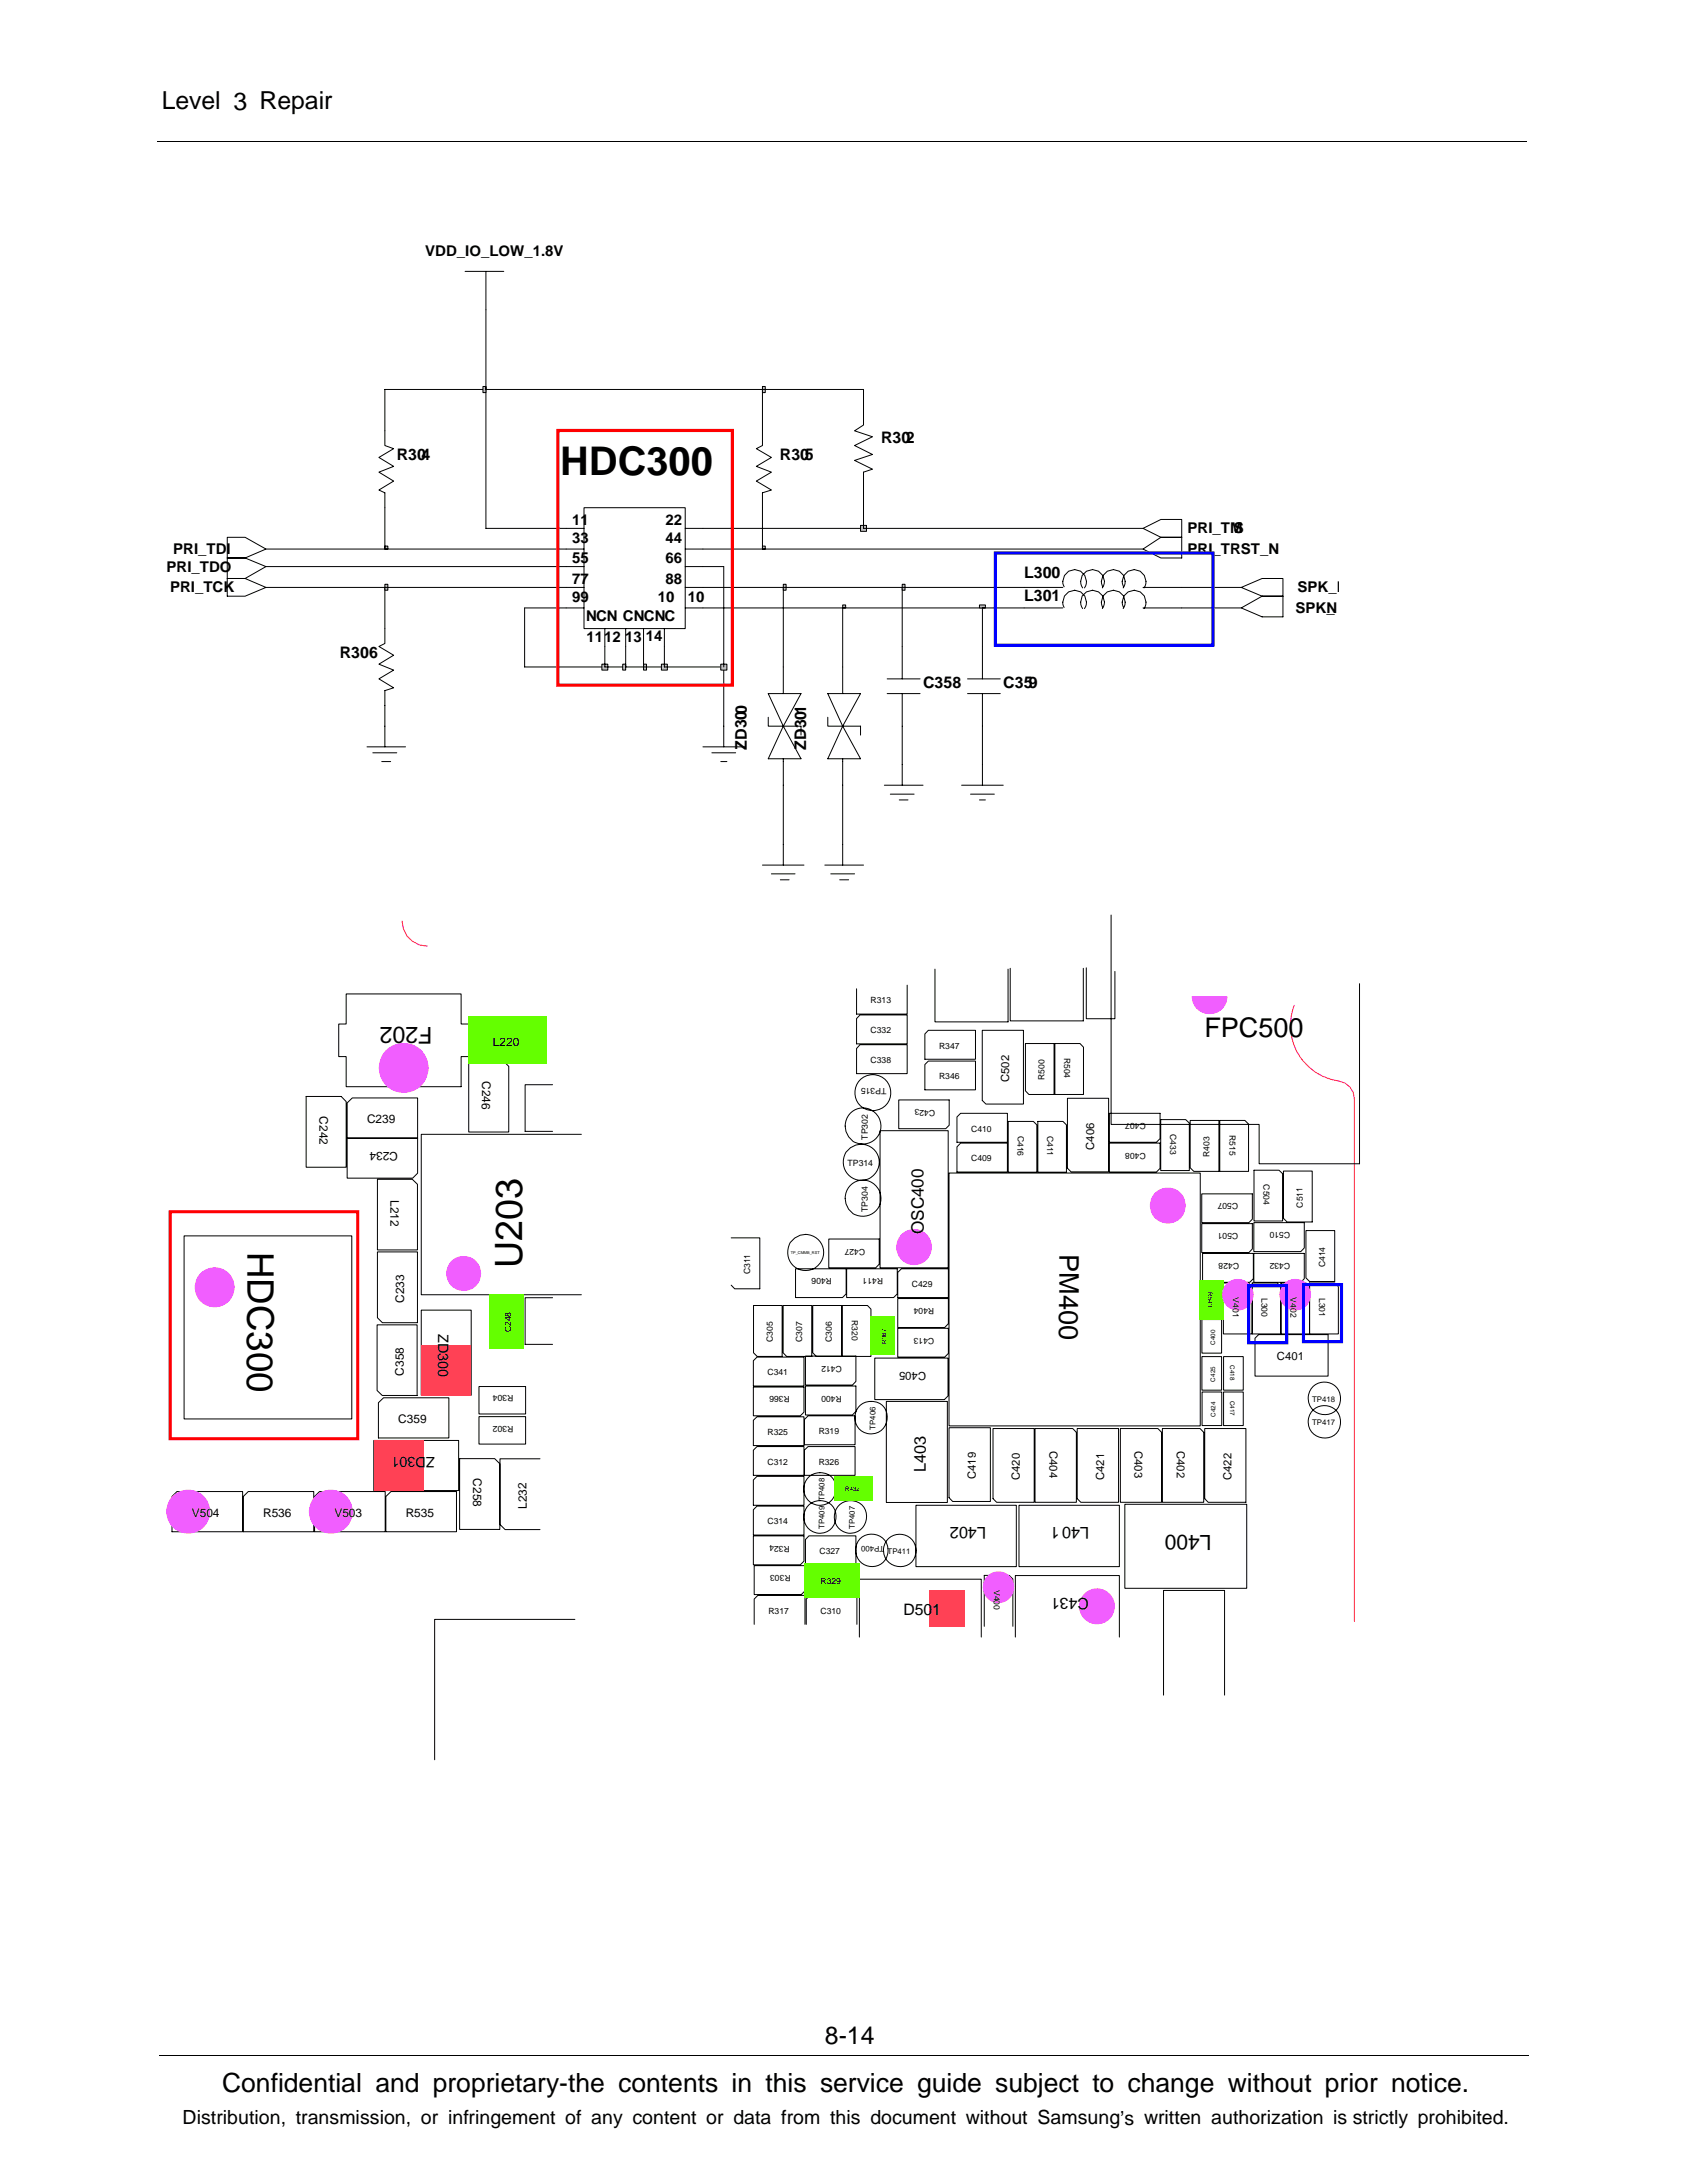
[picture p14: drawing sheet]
<svg xmlns="http://www.w3.org/2000/svg" width="216mm" height="279mm" viewBox="0 0 216 279" stroke-linecap="round" stroke-linejoin="round" font-family="sans-serif">
<defs><g id="words">
<text font-size="5.1" x="71.7" y="60.8">HDC300</text>
<text font-size="4.8" x="66.8" y="162.3" transform="rotate(-90 66.8 162.3)">U203</text>
<text font-size="4.7" x="31.7" y="160.2" transform="rotate(90 31.7 160.2)">HDC300</text>
<g font-size="3.5">
<text x="154.1" y="132.7">FPC500</text>
<text x="135.6" y="160.5" transform="rotate(90 135.6 160.5)">PM400</text>
</g>
<text font-size="3.4" x="28.4" y="267.7">Confidential and proprietary-the contents in this service guide subject to change without prior notice.</text>
<g font-size="3.2">
<text x="20.7" y="14">Level 3 Repair</text>
<text x="105.6" y="261.6">8-14</text>
</g>
<text font-size="3" x="55.4" y="131.5" transform="rotate(-180 55.4 131.5)">F202</text>
<text font-size="2.7" x="155" y="196.4" transform="rotate(-180 155 196.4)">L400</text>
<text font-size="2.5" x="23.4" y="271.9">Distribution, transmission, or infringement of any content or data from this document without Samsung’s written authorization is strictly prohibited.</text>
<text font-size="2.2" x="118.2" y="158" transform="rotate(-90 118.2 158)">OSC400</text>
<g font-size="2.1">
<text x="118.5" y="188.4" transform="rotate(-90 118.5 188.4)">L403</text>
<text x="126.2" y="195.4" transform="rotate(-180 126.2 195.4)">L402</text>
<text x="139.4" y="195.4" transform="rotate(-180 139.4 195.4)">L401</text>
</g>
<g font-size="2">
<text x="50.8" y="58.9">R304</text>
<text x="99.8" y="58.9">R305</text>
<text x="112.8" y="56.7">R302</text>
<text x="131.1" y="73.9">L300</text>
<text x="131.1" y="77">L301</text>
<text x="43.5" y="84.2">R306</text>
<text x="118.1" y="88">C358</text>
<text x="128.4" y="88">C359</text>
<text x="95.6" y="95.9" transform="rotate(-90 95.6 95.9)">ZD300</text>
<text x="103.2" y="95.9" transform="rotate(-90 103.2 95.9)">ZD301</text>
<text x="115.6" y="206.7">D501</text>
<text x="139.3" y="204.6" transform="rotate(-180 139.3 204.6)">C431</text>
</g>
<g font-size="1.9">
<text x="54.4" y="32.7">VDD_IO_LOW_1.8V</text>
<text x="22.2" y="70.9">PRI_TDI</text>
<text x="73.2" y="69.5">33</text>
<text x="73.2" y="67.2">11</text>
<text x="85.2" y="69.5">44</text>
<text x="85.2" y="67.2">22</text>
<text x="152" y="70.9">PRI_TRST_N</text>
<text x="152" y="68.3">PRI_TM</text>
<text x="157.9" y="68.3">S</text>
<text x="21.3" y="73.2">PRI_TDO</text>
<text x="21.8" y="75.8">PRI_TCK</text>
<text x="73.2" y="72.1">55</text>
<text x="73.2" y="74.8">77</text>
<text x="73.2" y="77">99</text>
<text x="84.2" y="77">10</text>
<text x="85.2" y="74.8">88</text>
<text x="85.2" y="72.1">66</text>
<text x="88" y="77">10</text>
<text x="166.1" y="75.8">SPK_P</text>
<text x="75" y="79.5">NCN CNCNC</text>
<text x="75.1" y="82.1">1112 13</text>
<text x="82.7" y="82.1">14</text>
<text x="165.8" y="78.5">SPK_</text>
<text x="169.8" y="78.5">N</text>
</g>
<g font-size="1.8">
<text x="56.1" y="170.8" transform="rotate(90 56.1 170.8)">ZD300</text>
<text x="55.6" y="186.5" transform="rotate(-180 55.6 186.5)">ZD301</text>
</g>
<g font-size="1.5">
<text x="63.1" y="133.8">L220</text>
<text x="40.9" y="142.9" transform="rotate(90 40.9 142.9)">C242</text>
<text x="47" y="143.8">C239</text>
<text x="61.7" y="138.4" transform="rotate(90 61.7 138.4)">C246</text>
<text x="50.9" y="147.4" transform="rotate(-180 50.9 147.4)">C234</text>
<text x="50" y="153.6" transform="rotate(90 50 153.6)">L212</text>
<text x="51.7" y="166.8" transform="rotate(-90 51.7 166.8)">C233</text>
<text x="51.7" y="176.1" transform="rotate(-90 51.7 176.1)">C358</text>
<text x="51" y="182.1">C359</text>
<text x="60.5" y="189.2" transform="rotate(90 60.5 189.2)">C258</text>
<text x="24.6" y="194.1">V504</text>
<text x="33.7" y="194.1">R536</text>
<text x="42.8" y="194.1">V503</text>
<text x="51.9" y="194.1">R535</text>
<text x="67.4" y="193.1" transform="rotate(-90 67.4 193.1)">L232</text>
</g>
<g font-size="1.4">
<text x="129.2" y="138.5" transform="rotate(-90 129.2 138.5)">C502</text>
<text x="140" y="147.2" transform="rotate(-90 140 147.2)">C406</text>
<text x="118.5" y="175.7" transform="rotate(-180 118.5 175.7)">C405</text>
<text x="163.4" y="174.1">C401</text>
<text x="134.3" y="185.7" transform="rotate(90 134.3 185.7)">C404</text>
<text x="145.2" y="185.7" transform="rotate(90 145.2 185.7)">C403</text>
<text x="150.6" y="185.7" transform="rotate(90 150.6 185.7)">C402</text>
<text x="124.9" y="189.3" transform="rotate(-90 124.9 189.3)">C419</text>
<text x="130.5" y="189.4" transform="rotate(-90 130.5 189.4)">C420</text>
<text x="141.3" y="189.4" transform="rotate(-90 141.3 189.4)">C421</text>
<text x="157.6" y="189.4" transform="rotate(-90 157.6 189.4)">C422</text>
</g>
<g font-size="1.1">
<text x="111.4" y="128.4">R313</text>
<text x="111.4" y="132.2">C332</text>
<text x="111.4" y="136.1">C338</text>
<text x="120.2" y="134.2">R347</text>
<text x="136.2" y="135.4" transform="rotate(90 136.2 135.4)">R504</text>
<text x="113.4" y="139.2" transform="rotate(-180 113.4 139.2)">TP315</text>
<text x="119.7" y="142" transform="rotate(-180 119.7 142)">C423</text>
<text x="120.2" y="138.1">R346</text>
<text x="133.7" y="138.2" transform="rotate(-90 133.7 138.2)">R500</text>
<text x="146.6" y="143.7" transform="rotate(-180 146.6 143.7)">C407</text>
<text x="108.5" y="149.2">TP314</text>
<text x="111.1" y="145.9" transform="rotate(-90 111.1 145.9)">TP302</text>
<text x="124.3" y="148.7">C409</text>
<text x="124.3" y="144.8">C410</text>
<text x="130.3" y="145.4" transform="rotate(90 130.3 145.4)">C416</text>
<text x="134" y="145.4" transform="rotate(90 134 145.4)">C411</text>
<text x="146.6" y="147.6" transform="rotate(-180 146.6 147.6)">C408</text>
<text x="149.8" y="145.1" transform="rotate(90 149.8 145.1)">C433</text>
<text x="154.8" y="148.1" transform="rotate(-90 154.8 148.1)">R403</text>
<text x="157.3" y="145.2" transform="rotate(90 157.3 145.2)">R515</text>
<text x="111.1" y="155.1" transform="rotate(-90 111.1 155.1)">TP304</text>
<text x="158.5" y="154" transform="rotate(-180 158.5 154)">C507</text>
<text x="161.7" y="151.6" transform="rotate(90 161.7 151.6)">C504</text>
<text x="166.7" y="154.6" transform="rotate(-90 166.7 154.6)">C511</text>
<text x="110.7" y="159.8" transform="rotate(-180 110.7 159.8)">C427</text>
<text x="158.5" y="157.8" transform="rotate(-180 158.5 157.8)">C501</text>
<text x="158.6" y="161.6" transform="rotate(-180 158.6 161.6)">C428</text>
<text x="165.1" y="161.6" transform="rotate(-180 165.1 161.6)">C432</text>
<text x="165.1" y="157.7" transform="rotate(-180 165.1 157.7)">C510</text>
<text x="96" y="163.1" transform="rotate(-90 96 163.1)">C311</text>
<text x="106.5" y="163.6" transform="rotate(-180 106.5 163.6)">R406</text>
<text x="113" y="163.6" transform="rotate(-180 113 163.6)">R411</text>
<text x="116.7" y="164.7">C429</text>
<text x="119.5" y="167.4" transform="rotate(-180 119.5 167.4)">R404</text>
<text x="157.8" y="166.1" transform="rotate(90 157.8 166.1)">V401</text>
<text x="161.5" y="166.1" transform="rotate(90 161.5 166.1)">L300</text>
<text x="165.1" y="166.1" transform="rotate(90 165.1 166.1)">V402</text>
<text x="168.8" y="166.1" transform="rotate(90 168.8 166.1)">L301</text>
<text x="169.6" y="162.2" transform="rotate(-90 169.6 162.2)">C414</text>
<text x="65.4" y="170.5" transform="rotate(-90 65.4 170.5)">C248</text>
<text x="98.9" y="171.8" transform="rotate(-90 98.9 171.8)">C305</text>
<text x="102.7" y="171.8" transform="rotate(-90 102.7 171.8)">C307</text>
<text x="106.5" y="171.8" transform="rotate(-90 106.5 171.8)">C306</text>
<text x="109" y="168.9" transform="rotate(90 109 168.9)">R320</text>
<text x="119.5" y="171.2" transform="rotate(-180 119.5 171.2)">C413</text>
<text x="65.7" y="178.6" transform="rotate(-180 65.7 178.6)">R304</text>
<text x="98.2" y="176">C341</text>
<text x="101.1" y="178.7" transform="rotate(-180 101.1 178.7)">R366</text>
<text x="107.7" y="178.6" transform="rotate(-180 107.7 178.6)">R400</text>
<text x="107.7" y="174.8" transform="rotate(-180 107.7 174.8)">C412</text>
<text x="65.7" y="182.5" transform="rotate(-180 65.7 182.5)">R302</text>
<text x="98.2" y="183.6">R325</text>
<text x="104.8" y="183.5">R319</text>
<text x="98.2" y="187.5">C312</text>
<text x="104.8" y="187.5">R326</text>
<text x="98.2" y="195.1">C314</text>
<text x="101.1" y="197.8" transform="rotate(-180 101.1 197.8)">R324</text>
<text x="101.2" y="201.6" transform="rotate(-180 101.2 201.6)">R303</text>
<text x="104.9" y="198.9">C327</text>
<text x="105" y="202.7">R329</text>
<text x="127.2" y="203.5" transform="rotate(90 127.2 203.5)">V400</text>
<text x="98.3" y="206.5">R317</text>
<text x="105" y="206.5">C310</text>
</g>
<g font-size="1">
<text x="167.9" y="179.4">TP418</text>
<text x="112.1" y="183" transform="rotate(-90 112.1 183)">TP406</text>
<text x="167.9" y="182.4">TP417</text>
<text x="105.5" y="195.7" transform="rotate(-90 105.5 195.7)">TP409 TP408</text>
<text x="109.4" y="195.7" transform="rotate(-90 109.4 195.7)">TP407</text>
<text x="113.2" y="197.8" transform="rotate(-180 113.2 197.8)">TP400</text>
<text x="113.6" y="198.9">TP411</text>
</g>
<g font-size=".8">
<text x="154.6" y="165.4" transform="rotate(90 154.6 165.4)">R543</text>
<text x="113.4" y="172" transform="rotate(-90 113.4 172)">R367</text>
<text x="155.5" y="172.1" transform="rotate(-90 155.5 172.1)">C400</text>
<text x="155.5" y="176.8" transform="rotate(-90 155.5 176.8)">C425</text>
<text x="157.4" y="179.3" transform="rotate(90 157.4 179.3)">C417</text>
<text x="157.4" y="174.7" transform="rotate(90 157.4 174.7)">C418</text>
<text x="155.6" y="181.4" transform="rotate(-90 155.6 181.4)">C424</text>
<text x="108.2" y="190.8">R432</text>
</g>
<text font-size=".5" x="101.2" y="160.5">TP_CMMB_RST</text>
</g></defs>
<g fill="none" stroke="#000" stroke-width=".13">
<path d="M20.2 18.1h175.3M59.5 34.7h5M62.2 34.7v4.9M49.3 55.1v1.9l1.1 .4-1.9 1.1 1.9 1.2-1.9 .7 1.9 1.2-1.9 1.1 .8 .4v1.9M97.6 55.1v1.9l-.8 .4 1.9 1.1-1.9 1.2 1.9 .7-1.9 1.2 1.9 1.1-1.1 .4v1.9M110.5 52.5v1.9l-1.1 .7 2.3 .8-2.3 1.1 2.3 1.2-2.3 .7 2.3 1.1-1.2 .4v2.3M29.1 71.4h2.3l2.6 1.1-2.6 1.5h-2.3zM29.1 74h2.3l2.6 1.2-2.6 1.1h-2.3zM29.1 68.8h2.3l2.6 1.5-2.6 1.1h-2.3zM67.1 77.8v7.6h10.3M72.5 77.8h2.2M72.5 67.6h2.2"/>
<path d="M72.5 72.5h2.2M72.5 70.3h2.2M72.5 75.2h2.2M74.7 65h13v15.5h-13zM87.7 77.8h2.3M87.7 67.6h2.3M87.7 72.5h2.3M87.7 70.3h2.3M87.7 75.2h2.3M131.1 77.8h4.9M131.1 75.2h4.9M136.2 77.7a1.51 1.51 0 0 1 1.4-2.2 1.51 1.51 0 0 1 1.2 2.4"/>
<path d="M136.2 75.1a1.51 1.51 0 0 1 1.4-2.2 1.51 1.51 0 0 1 1.2 2.3M138.6 77.9a1.51 1.51 0 0 1 1.2-2.4 1.51 1.51 0 0 1 1.3 2.4M138.6 75.2a1.51 1.51 0 0 1 1.2-2.3 1.51 1.51 0 0 1 1.3 2.3M141.1 77.7a1.52 1.52 0 0 1 1.5-2.2 1.52 1.52 0 0 1 1.1 2.4M141.1 75.1a1.52 1.52 0 0 1 1.5-2.2 1.52 1.52 0 0 1 1.1 2.3M143.8 77.7a1.52 1.52 0 0 1 1.4-2.2 1.52 1.52 0 0 1 1.2 2.4M143.8 75.1a1.52 1.52 0 0 1 1.4-2.2 1.52 1.52 0 0 1 1.2 2.3M146.3 67.6l2.3-1.1h2.6v2.3h-2.6zM146.3 70.3l2.3-1.5h2.6v2.6h-2.6zM146.3 77.8h4.9M146.3 75.2h4.9M158.9 77.8l2.6-1.5h2.7v2.7h-2.7z"/>
<path d="M158.9 75.2l2.6-1.2h2.7v2.3h-2.7zM47 95.6h4.9M47.7 96.4h3.1M48.9 97.5h1.1M49.3 80.5v1.9l-.8 .3 1.9 1.2-1.9 1.1 1.9 .8-1.9 1.1 1.9 1.1-1.1 .4v7.2M77.4 80.5v2.2M80.1 80.5v2.2M82.4 80.5v2.2M85 80.5v2.2M90 95.6h5.3M91.1 96.4h3M92.2 97.5h.8"/>
<path d="M92.6 85.4v10.2M98.3 91.8v1.1h4.2v1.2M98.3 88.8h4.2l-2.3 4.1zM100.2 92.9l2.3 4.2h-4.2zM100.2 85.4v3.4M100.2 97.1v13.6M105.9 91.8v1.1h4.2v1.2M105.9 88.8h4.2l-2.3 4.1zM107.8 92.9l2.3 4.2h-4.2zM107.8 85.4v3.4M107.8 97.1v13.6M113.5 88.8h4.3"/>
<path d="M113.5 86.9h4.3M115.5 82.7v4.2M115.5 88.8v11.7M123.8 88.8h4.2M123.8 86.9h4.2M125.7 82.7v4.2M125.7 88.8v11.7M97.6 110.7h5.3M98.7 111.8h3M99.9 112.6h1.1M105.6 110.7h4.9M106.3 111.8h3.1"/>
<path d="M107.5 112.6h1.1M113.2 100.5h4.9M113.9 101.6h3.1M115.1 102.4h1.1M123.1 100.5h5.3M124.2 101.6h3.1M125.3 102.4h.8M20.4 263h175.3"/>
</g>
<path d="M77 85h.8v.8h-.8z" fill="#c2c2c2"/>
<path d="M77 85h.8v.8h-.8zM77.4 82.7v2.7h2.7" fill="none" stroke="#000" stroke-width=".13"/>
<path d="M79.7 85h.4v.8h-.4z" fill="#c2c2c2"/>
<path d="M79.7 85h.4v.8h-.4zM80.1 82.7v2.7h2.3" fill="none" stroke="#000" stroke-width=".13"/>
<path d="M82.4 85h.3v.8h-.3z" fill="#c2c2c2"/>
<path d="M82.4 85h.3v.8h-.3zM82.4 82.7v2.7h2.6" fill="none" stroke="#000" stroke-width=".13"/>
<path d="M84.6 85h.8v.8h-.8z" fill="#c2c2c2"/>
<path d="M84.6 85h.8v.8h-.8zM85 82.7v2.7h7.6" fill="none" stroke="#000" stroke-width=".13"/>
<path d="M92.2 85h.8v.8h-.8z" fill="#c2c2c2"/>
<path d="M49.3 75.2v5.3M67.1 77.8h5.4M90 77.8h17.8v7.6M92.6 72.5v12.9M100.2 75.2v10.2M115.5 75.2v7.5M125.7 77.8v4.9M92.2 85h.8v.8h-.8z" fill="none" stroke="#000" stroke-width=".13"/>
<path d="M107.8 77.4h.4v.4h-.4z" fill="#c2c2c2"/>
<path d="M107.8 77.4h.4v.4h-.4zM107.8 77.8h17.9" fill="none" stroke="#000" stroke-width=".13"/>
<path d="M125.3 77.4h.8v.4h-.8z" fill="#c2c2c2"/>
<path d="M34 75.2h15.3M125.3 77.4h.8v.4h-.8zM125.7 77.8h5.4M151.2 77.8h7.7" fill="none" stroke="#000" stroke-width=".13"/>
<path d="M49.3 74.8h.3v.7h-.3z" fill="#c2c2c2"/>
<path d="M49.3 74.8h.3v.7h-.3zM49.3 75.2h23.2M90 75.2h10.2" fill="none" stroke="#000" stroke-width=".13"/>
<path d="M100.2 74.8h.4v.7h-.4z" fill="#c2c2c2"/>
<path d="M100.2 74.8h.4v.7h-.4zM100.2 75.2h15.3" fill="none" stroke="#000" stroke-width=".13"/>
<path d="M115.5 74.8h.3v.7h-.3z" fill="#c2c2c2"/>
<path d="M34 72.5h38.5M34 70.3h15.3M90 72.5h2.6M115.5 74.8h.3v.7h-.3zM115.5 75.2h15.6M151.2 75.2h7.7" fill="none" stroke="#000" stroke-width=".13"/>
<path d="M49.3 69.9h.3v.4h-.3z" fill="#c2c2c2"/>
<path d="M49.3 69.9h.3v.4h-.3zM49.3 65v5.3h23.2M90 70.3h7.6" fill="none" stroke="#000" stroke-width=".13"/>
<path d="M97.6 69.9h.3v.4h-.3z" fill="#c2c2c2"/>
<path d="M62.2 49.8v17.8h10.3M90 67.6h20.5M97.6 69.9h.3v.4h-.3zM97.6 65v5.3h48.7" fill="none" stroke="#000" stroke-width=".13"/>
<path d="M110.1 67.2h.8v.8h-.8z" fill="#c2c2c2"/>
<path d="M62.2 49.8h-12.9v5.3M97.6 49.8v5.3M110.5 49.8v2.7M110.1 67.2h.8v.8h-.8zM110.5 62.7v4.9h35.8" fill="none" stroke="#000" stroke-width=".13"/>
<path d="M61.8 49.5h.4v.7h-.4z" fill="#c2c2c2"/>
<path d="M62.2 39.6v10.2h35.4M61.8 49.5h.4v.7h-.4z" fill="none" stroke="#000" stroke-width=".13"/>
<path d="M97.6 49.5h.3v.7h-.3z" fill="#c2c2c2"/>
<g fill="none" stroke="#000" stroke-width=".13">
<path d="M97.6 49.5h.3v.7h-.3zM97.6 49.8h12.9M44.3 127.2h14.7v3.9h1v4.1h-1v3.9h-14.7v-3.9h-1v-4.1h1zM60 135.8h4.5l.6 .7v8.4h-5.1zM69.5 130.6h-8.4l-.7 .6v4.5h9.1M70.7 138.8h-3.5v6h3.5M23.6 158.2h21.4v23.4h-21.4zM43.6 140.3h-4.4v9.1h5.1v-8.4l-.6-.7M44.4 145.7h9v4.5l-.6 .6h-8.4zM44.4 141.2l.7-.7h8.3v5.2h-9zM48.3 150.9h4.5l.6 .7v8.4h-5.1zM74.4 145.2h-20.5v20.5h20.5"/>
<path d="M48.3 169.6h5.1v9h-4.5l-.6-.6zM48.3 160.2h5.1v9.1h-4.5l-.6-.6zM48.4 179.5l.7-.6h8.3v5.1h-9zM53.9 167.7h6.4v10.9h-6.4zM61.3 177.5h6v3.5h-6zM63 166.1h3.5v6h-3.5zM70.7 166.1h-3.5v6h3.5M22 191.5l.6-.6h8.5v5.1h-9.1zM31.8 190.9h8.4v5.1h-9.1v-4.5zM40.9 190.9h8.4v5.1h-9v-4.5zM47.8 184.4h10.9v6.4h-10.9zM49.4 191.5l.6-.6h8.4v5.1h-9z"/>
<path d="M58.8 186.7h4.5l.7 .6v8.4h-5.2zM61.3 181.3h6v3.5h-6zM69.1 186.7h-5.1v8.4l.6 .7h4.5M73.6 207.3h-18v17.9"/>
</g>
<path d="M51.5 117.9a3.2 3.2 0 0 0 3.2 3.2" fill="none" stroke="#ff1e46" stroke-width=".13"/>
<path d="M62.5 165.6h4.5v7h-4.5z" fill="#64ff00"/>
<g fill="#f15eff">
<circle cx="51.7" cy="136.7" r="3.2"/>
<circle cx="27.5" cy="164.8" r="2.57"/>
</g>
<path d="M60 130.1h10v6.1h-10z" fill="#64ff00"/>
<g fill="#f15eff">
<circle cx="59.3" cy="163" r="2.24"/>
<circle cx="42.3" cy="193.5" r="2.82"/>
<circle cx="24.1" cy="193.5" r="2.82"/>
</g>
<g fill="#ff4155">
<path d="M53.9 172.2h6.4v6.4h-6.4z"/>
<path d="M47.8 184.4h6.4v6.4h-6.4z"/>
</g>
<path d="M165.6 128.7a7.2 7.2 0 0 0 5.7 9.7 2.3 2.3 0 0 1 2 2.3v66.8" fill="none" stroke="#ff1e46" stroke-width=".13"/>
<g fill="none" stroke="#000" stroke-width=".13">
<path d="M142.2 117.1v26.8h18.9v5h12.9v-23M110.1 129.9h6v3.7h-6.5v-3.2zM110.1 133.7h6v3.7h-6.5v-3.2zM116.1 126.1v3.7h-6.5v-3.2M118.4 136.2l.4-.4h6v3.7h-6.4zM118.8 131.9h6v3.7h-6.4v-3.3zM119.7 124v6.8h9.3v-6.8M125.7 131.9h5.3v9.4h-4.8l-.5-.5zM129.3 123.9v6.8h9.3v-6.8M131.2 133.6h3.7v6.5h-3.2l-.5-.5zM135 133.6h3.2l.5 .4v6.1h-3.7zM139 123.9v6.5h3.7v-6.1"/>
<path d="M93.6 158.4h3.6v6.6h-3.2l-.4-.5M106.1 158.6h6.4v3.2l-.4 .5h-6zM109 151.5a2.31 2.31 0 0 1 3.3 .5 2.31 2.31 0 0 1-.5 3.2 2.31 2.31 0 0 1-3.2-.4 2.4 2.4 0 0 1 .4-3.3zM112.6 144.7h8.7v17.6h-8.7zM115 140.8h6.5v3.2l-.5 .5h-6zM121.5 150.1h32.1v32.4h-32.1zM122.5 143l.4-.5h6v3.7h-6.4zM122.9 146.3h6v3.7h-6.4v-3.2zM129 143.5h3.2l.5 .5v6h-3.7zM132.8 143.5h3.2l.5 .5v6h-3.7zM136.6 140.6h5.3v9.4h-4.8l-.5-.5zM142 142.5h6.5v3.2l-.5 .5h-6z"/>
<path d="M142 146.3h6.5v3.2l-.5 .5h-6zM148.5 143.3h3.2l.5 .4v6.1h-3.7zM152.3 143.4h3.7v6.5h-3.2l-.5-.4zM153.8 156.6h6.5v3.3l-.5 .4h-6zM153.8 152.8h6.5v3.2l-.5 .5h-6zM156.1 143.4h3.2l.5 .5v6h-3.7zM160.5 156.5h6.4v3.2l-.4 .5h-6zM160.5 149.8h3.2l.4 .4v6.1h-3.6zM164.3 149.9h3.6v6.5h-3.2l-.4-.5zM167.1 157.5h3.7v6.5h-3.2l-.5-.4zM96.4 177.5h6.5v3.2l-.5 .5h-6zM96.4 167.1h3.7v6.5h-3.2l-.5-.5z"/>
<path d="M96.9 173.7h6v3.7h-6.5v-3.2zM100.2 167.1h3.7v6.5h-3.2l-.5-.5zM101.8 162.4h6.5v3.2l-.5 .5h-6zM103.1 173.6h6.4v3.2l-.4 .5h-6zM103.1 177.4h6.4v3.2l-.4 .5h-6zM104 167.1h3.7v6.5h-3.2l-.5-.5zM107.8 167.1h3.2l.5 .5v6h-3.7zM108.4 162.4h6.4v3.2l-.4 .5h-6zM111.7 168.8h2.5v4.3h-2.5zM112 173.8h9.3v4.9l-.4 .4h-8.9zM113.4 179.4h7.8v12.9h-7.8zM114.9 170h6.5v3.2l-.5 .5h-6z"/>
<path d="M114.9 162.9l.5-.5h6v3.7h-6.5zM114.9 166.2h6.5v3.2l-.5 .5h-6zM153.8 168.9h2.5v4.3h-2.5zM153.8 173.6h2.5v4.3h-2.5zM153.8 164.3h2.5v4.3h-2.5zM153.8 178.2h2.6v4.3h-2.6zM153.9 160.4h6.5v3.3l-.5 .4h-6zM156.6 164.2h3.2l.5 .5v6h-3.7zM156.6 178.2h2.5v4.3h-2.5zM156.6 173.6h2.5v4.3h-2.5zM160.3 164.2h3.2l.4 .5v6h-3.6zM160.5 160.4h6.4v3.3l-.4 .4h-6z"/>
<path d="M160.6 171.3l.5-.5h8.9v5.3h-9.4zM163.9 164.2h3.2l.5 .5v6h-3.7zM167.6 164.2h3.2l.5 .5v6h-3.7zM168 177.5a2.08 2.08 0 0 1 2.9-.1 2.08 2.08 0 0 1 .2 2.9 2.08 2.08 0 0 1-2.9 .3 2.11 2.11 0 0 1-.2-3.1zM96.4 185.6l.5-.5h6v3.7h-6.5zM96.4 189.4l.5-.4h6v3.7h-6.5zM96.4 193.2l.5-.4h6v3.7h-6.5zM96.4 196.6h6.5v3.2l-.5 .5h-6zM96.4 181.8l.5-.5h6v3.7h-6.5zM103 185.6l.4-.5h6v3.7h-6.4zM103.4 181.2h6v3.7h-6.4v-3.2zM103.5 196.6h6v3.7h-6.4v-3.3z"/>
<path d="M107.1 189.2h4.2v2.5h-4.2zM113.7 196.9a2.08 2.08 0 0 1 3.4 .8 2.08 2.08 0 0 1-2 2.8 2.08 2.08 0 0 1-1.9-1.4 2.08 2.08 0 0 1 .5-2.2zM117.2 192.7h12.9v7.8h-12.9zM121.5 182.7h5.2v9.5h-4.8l-.4-.5zM127.1 182.8h5.3v9.5h-4.8l-.5-.5zM130.4 192.7h12.9v7.8h-12.9zM132.5 182.8h4.8l.5 .5v9h-5.3zM137.9 182.8h5.3v9.5h-4.9l-.4-.5zM143.4 182.8h4.8l.5 .5v9h-5.3zM144 192.5h15.6v10.8h-15.6zM148.8 182.8h4.8l.5 .5v9h-5.3zM154.2 182.8h5.2v9.5h-4.8l-.4-.5z"/>
<path d="M168.1 180.4a2.08 2.08 0 0 1 3.3 .8 2.08 2.08 0 0 1-2 2.8 2.08 2.08 0 0 1-1.9-1.3 2.08 2.08 0 0 1 .6-2.3zM96.5 200.4h6.5v3.2l-.4 .5h-6.1zM96.5 207.9v-3.2l.5-.5h6v3.7M103.2 207.9v-3.2l.5-.5h6v3.7M103.2 200.9l.5-.5h6v3.7h-6.5zM110 209.5v-7.4h15.6v7.4M126 208.2v-6.6h3.2l.4 .5v6.1M129.9 209.5v-7.8h13.4v7.8M148.9 217v-13.4h7.8v13.4"/>
<circle cx="111.7" cy="139.9" r="2.3"/>
<circle cx="110.2" cy="148.7" r="2.31"/>
<circle cx="110.5" cy="144.1" r="2.3"/>
<circle cx="103.1" cy="160.3" r="2.31"/>
<circle cx="104.9" cy="190.6" r="2.08"/>
<circle cx="104.9" cy="194.1" r="2.08"/>
<circle cx="108.8" cy="194.1" r="2.08"/>
<circle cx="111.5" cy="181.4" r="2.08"/>
<circle cx="111.6" cy="198.4" r="2.08"/>
</g>
<g fill="#f15eff">
<path d="M142.7 205.6a2.28 2.28 0 0 1-2.3 2.3z"/>
<path d="M139 203.8a2.29 2.29 0 0 1 2.4-.3 2.29 2.29 0 0 1 1.3 2.1l-2.3 2.3a2.31 2.31 0 0 1-2.2-1.6 2.31 2.31 0 0 1 .8-2.5z"/>
</g>
<path d="M118.9 203.5h4.6v4.6h-4.6z" fill="#ff4155"/>
<g fill="#f15eff">
<path d="M152.5 127.5h4.6a2.3 2.3 0 0 1-2.3 2.3 2.3 2.3 0 0 1-2.3-2.3z"/>
<circle cx="117" cy="159.6" r="2.31"/>
<circle cx="149.4" cy="154.3" r="2.3"/>
</g>
<g fill="#64ff00">
<path d="M102.8 200h7.2v4.4h-7.2z"/>
<path d="M111.4 168.4h3.2v5h-3.2z"/>
<path d="M106.7 188.9h5v3.2h-5z"/>
<path d="M153.5 163.9h3.2v5h-3.2z"/>
</g>
<g fill="#f15eff">
<circle cx="127.8" cy="203.1" r="2.03"/>
<circle cx="158.4" cy="165.7" r="2.03"/>
<circle cx="165.8" cy="165.7" r="2.03"/>
</g>
<path d="M127.4 70.8h27.8v11.8h-27.8zM159.8 164.6h4.9v7.3h-4.9zM166.8 164.4h4.9v7.3h-4.9z" fill="none" stroke="#00f" stroke-width=".4"/>
<path d="M71.4 55.1h22.3v32.6h-22.3zM21.8 155.1h24v29h-24z" fill="none" stroke="#f00" stroke-width=".4"/>
<use href="#words"/>
</svg>
